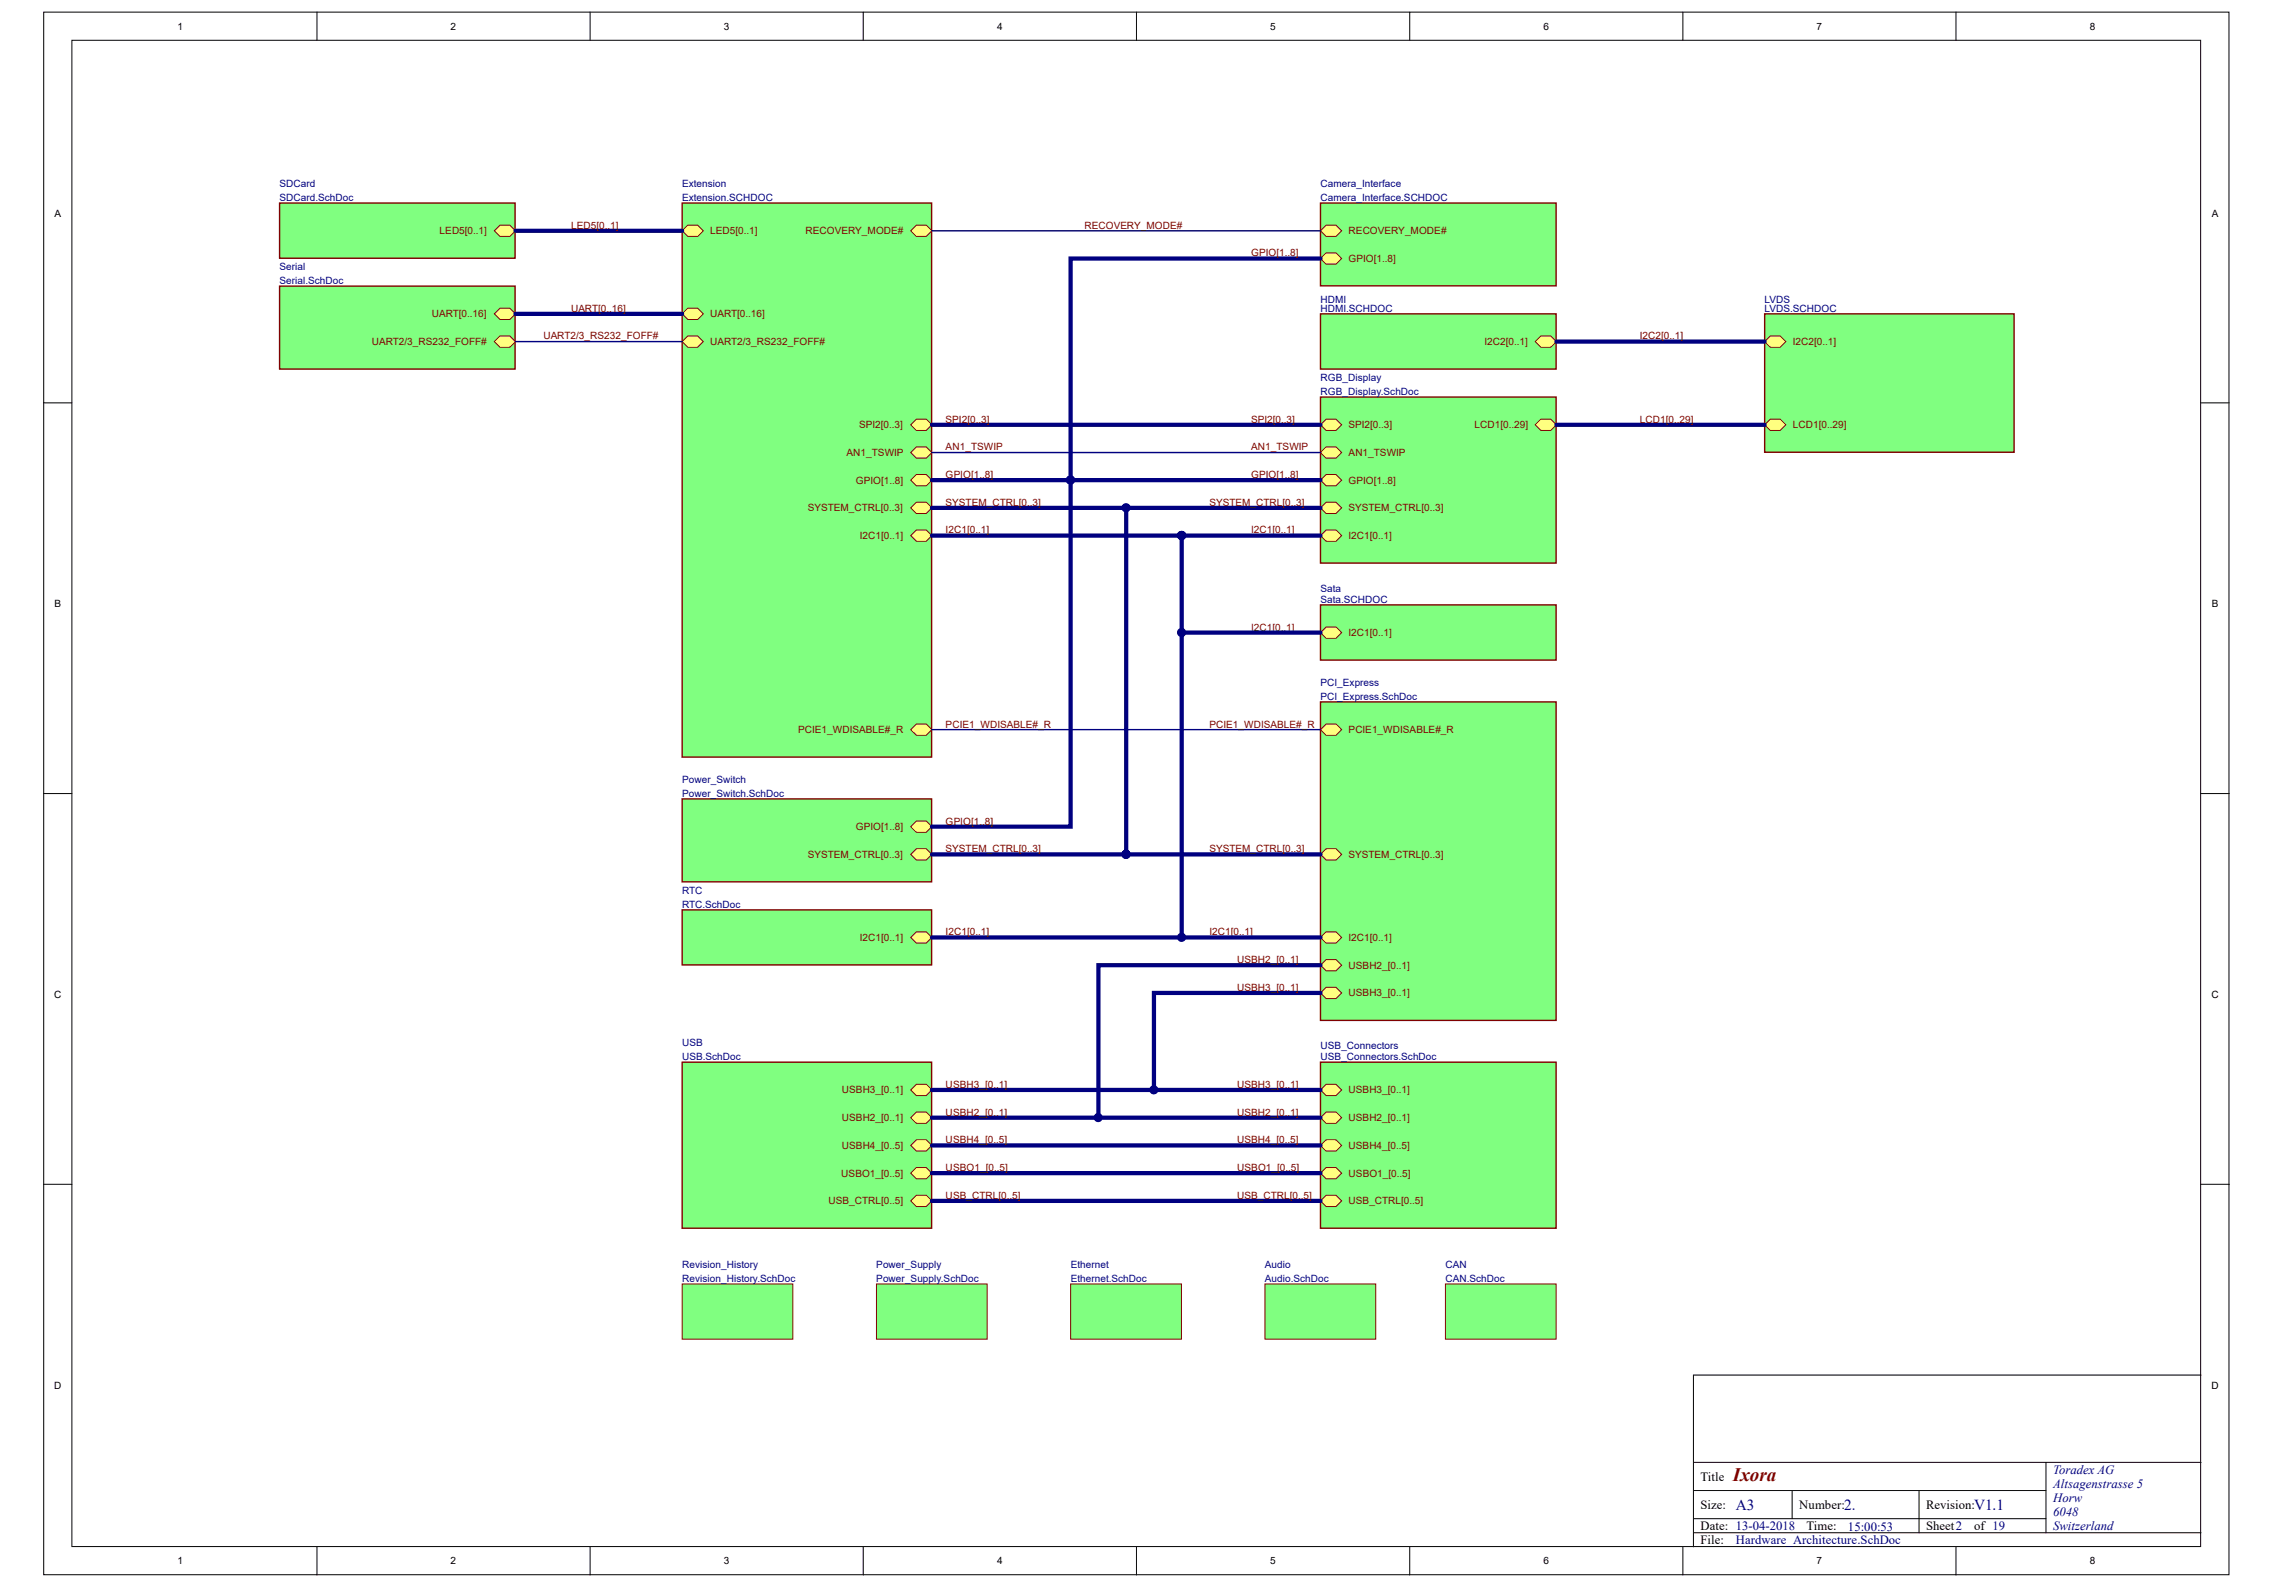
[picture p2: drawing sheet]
<svg xmlns="http://www.w3.org/2000/svg" width="289mm" height="202mm" viewBox="0 0 289 202" stroke-linecap="round" stroke-linejoin="round" font-family="sans-serif">
<defs><g id="words">
<text font-size="2.4" fill="#800000" x="220" y="188">Ixora</text>
<g font-size="1.9" fill="#000080">
<text x="220.4" y="191.7">A3</text>
<text x="234.1" y="191.7">2.</text>
<text x="250.6" y="191.7">V1.1</text>
</g>
<g font-size="1.6">
<text x="215.9" y="188">Title</text>
<text x="215.9" y="191.6">Size:</text>
<text x="228.4" y="191.6">Number:</text>
<text x="244.5" y="191.6">Revision:</text>
<text x="215.9" y="194.3">Date: 13-04-2018</text>
<text x="215.9" y="196">File:</text>
<text x="229.3" y="194.3">Time:</text>
<text x="244.5" y="194.3">Sheet2</text>
<text x="250.6" y="194.3">of 19</text>
</g>
<g font-size="1.6" fill="#000080">
<text x="260.6" y="187.1">Toradex AG</text>
<text x="260.6" y="188.9">Altsagenstrasse 5</text>
<text x="260.6" y="190.7">Horw</text>
<text x="220.4" y="196">Hardware_Architecture.SchDoc</text>
<text x="234.6" y="194.4">15:00:53</text>
<text x="260.6" y="192.5">6048</text>
<text x="260.6" y="194.3">Switzerland</text>
</g>
<g font-size="1.3">
<text x="22.5" y="3.8">1</text>
<text x="57.2" y="3.8">2</text>
<text x="91.9" y="3.8">3</text>
<text x="126.6" y="3.8">4</text>
<text x="161.2" y="3.8">5</text>
<text x="195.9" y="3.8">6</text>
<text x="230.6" y="3.8">7</text>
<text x="265.3" y="3.8">8</text>
<text x="6.9" y="27.5">A</text>
<text x="280.8" y="27.5">A</text>
<text x="6.9" y="77.1">B</text>
<text x="280.8" y="77.1">B</text>
<text x="6.9" y="126.7">C</text>
<text x="280.7" y="126.7">C</text>
<text x="6.9" y="176.3">D</text>
<text x="280.7" y="176.3">D</text>
<text x="22.5" y="198.6">1</text>
<text x="57.2" y="198.6">2</text>
<text x="91.9" y="198.6">3</text>
<text x="126.6" y="198.6">4</text>
<text x="161.2" y="198.6">5</text>
<text x="195.9" y="198.6">6</text>
<text x="230.6" y="198.6">7</text>
<text x="265.3" y="198.6">8</text>
</g>
<g font-size="1.3" fill="#000080">
<text x="35.5" y="23.7">SDCard</text>
<text x="86.6" y="23.7">Extension</text>
<text x="167.6" y="23.7">Camera_Interface</text>
<text x="35.5" y="25.5">SDCard.SchDoc</text>
<text x="86.6" y="25.5">Extension.SCHDOC</text>
<text x="167.6" y="25.5">Camera_Interface.SCHDOC</text>
<text x="35.5" y="34.3">Serial</text>
<text x="35.5" y="36.1">Serial.SchDoc</text>
<text x="167.6" y="38.5">HDMI</text>
<text x="167.6" y="39.6">HDMI.SCHDOC</text>
<text x="224" y="38.5">LVDS</text>
<text x="224" y="39.6">LVDS.SCHDOC</text>
<text x="167.6" y="48.4">RGB_Display</text>
<text x="167.6" y="50.2">RGB_Display.SchDoc</text>
<text x="167.6" y="75.1">Sata</text>
<text x="167.6" y="76.5">Sata.SCHDOC</text>
<text x="167.6" y="87.1">PCI_Express</text>
<text x="167.6" y="88.8">PCI_Express.SchDoc</text>
<text x="86.6" y="99.4">Power_Switch</text>
<text x="86.6" y="101.2">Power_Switch.SchDoc</text>
<text x="86.6" y="113.5">RTC</text>
<text x="86.6" y="115.3">RTC.SchDoc</text>
<text x="86.6" y="132.9">USB</text>
<text x="86.6" y="134.6">USB.SchDoc</text>
<text x="167.6" y="133.2">USB_Connectors</text>
<text x="167.6" y="134.6">USB_Connectors.SchDoc</text>
<text x="86.6" y="161">Revision_History</text>
<text x="111.2" y="161">Power_Supply</text>
<text x="135.9" y="161">Ethernet</text>
<text x="160.6" y="161">Audio</text>
<text x="183.5" y="161">CAN</text>
<text x="86.6" y="162.8">Revision_History.SchDoc</text>
<text x="111.2" y="162.8">Power_Supply.SchDoc</text>
<text x="135.9" y="162.8">Ethernet.SchDoc</text>
<text x="160.6" y="162.8">Audio.SchDoc</text>
<text x="183.5" y="162.8">CAN.SchDoc</text>
</g>
<g font-size="1.3" fill="#800000">
<text x="55.8" y="29.8">LED5[0..1]</text>
<text x="72.5" y="29">LED5[0..1]</text>
<text x="90.2" y="29.8">LED5[0..1]</text>
<text x="102.3" y="29.8">RECOVERY_MODE#</text>
<text x="137.7" y="29">RECOVERY_MODE#</text>
<text x="171.2" y="29.8">RECOVERY_MODE#</text>
<text x="158.8" y="32.5">GPIO[1..8]</text>
<text x="171.2" y="33.3">GPIO[1..8]</text>
<text x="54.8" y="40.3">UART[0..16]</text>
<text x="72.5" y="39.6">UART[0..16]</text>
<text x="90.2" y="40.3">UART[0..16]</text>
<text x="47.2" y="43.8">UART2/3_RS232_FOFF#</text>
<text x="69" y="43.1">UART2/3_RS232_FOFF#</text>
<text x="90.2" y="43.8">UART2/3_RS232_FOFF#</text>
<text x="188.4" y="43.8">I2C2[0..1]</text>
<text x="208.2" y="43.1">I2C2[0..1]</text>
<text x="227.6" y="43.8">I2C2[0..1]</text>
<text x="120" y="53.7">SPI2[0..3]</text>
<text x="158.8" y="53.7">SPI2[0..3]</text>
<text x="208.2" y="53.7">LCD1[0..29]</text>
<text x="107.5" y="57.9">AN1_TSWIP</text>
<text x="109.1" y="54.4">SPI2[0..3]</text>
<text x="120" y="57.2">AN1_TSWIP</text>
<text x="158.8" y="57.2">AN1_TSWIP</text>
<text x="171.2" y="57.9">AN1_TSWIP</text>
<text x="171.2" y="54.4">SPI2[0..3]</text>
<text x="187.2" y="54.4">LCD1[0..29]</text>
<text x="227.6" y="54.4">LCD1[0..29]</text>
<text x="102.6" y="64.9">SYSTEM_CTRL[0..3]</text>
<text x="108.7" y="61.4">GPIO[1..8]</text>
<text x="120" y="60.7">GPIO[1..8]</text>
<text x="120" y="64.2">SYSTEM_CTRL[0..3]</text>
<text x="153.5" y="64.2">SYSTEM_CTRL[0..3]</text>
<text x="158.8" y="60.7">GPIO[1..8]</text>
<text x="171.2" y="64.9">SYSTEM_CTRL[0..3]</text>
<text x="171.2" y="61.4">GPIO[1..8]</text>
<text x="109.2" y="68.4">I2C1[0..1]</text>
<text x="120" y="67.7">I2C1[0..1]</text>
<text x="158.8" y="67.7">I2C1[0..1]</text>
<text x="171.2" y="68.4">I2C1[0..1]</text>
<text x="158.8" y="80.1">I2C1[0..1]</text>
<text x="171.2" y="80.8">I2C1[0..1]</text>
<text x="101.3" y="93.1">PCIE1_WDISABLE#_R</text>
<text x="120" y="92.4">PCIE1_WDISABLE#_R</text>
<text x="153.5" y="92.4">PCIE1_WDISABLE#_R</text>
<text x="171.2" y="93.1">PCIE1_WDISABLE#_R</text>
<text x="108.7" y="105.4">GPIO[1..8]</text>
<text x="120" y="104.7">GPIO[1..8]</text>
<text x="102.6" y="108.9">SYSTEM_CTRL[0..3]</text>
<text x="120" y="108.2">SYSTEM_CTRL[0..3]</text>
<text x="153.5" y="108.2">SYSTEM_CTRL[0..3]</text>
<text x="171.2" y="108.9">SYSTEM_CTRL[0..3]</text>
<text x="109.2" y="119.5">I2C1[0..1]</text>
<text x="120" y="118.8">I2C1[0..1]</text>
<text x="153.5" y="118.8">I2C1[0..1]</text>
<text x="171.2" y="119.5">I2C1[0..1]</text>
<text x="157.1" y="125.8">USBH3_[0..1]</text>
<text x="157.1" y="122.3">USBH2_[0..1]</text>
<text x="171.2" y="123">USBH2_[0..1]</text>
<text x="171.2" y="126.5">USBH3_[0..1]</text>
<text x="106.9" y="142.4">USBH2_[0..1]</text>
<text x="106.9" y="138.8">USBH3_[0..1]</text>
<text x="120" y="138.1">USBH3_[0..1]</text>
<text x="120" y="141.7">USBH2_[0..1]</text>
<text x="157.1" y="138.1">USBH3_[0..1]</text>
<text x="157.1" y="141.7">USBH2_[0..1]</text>
<text x="171.2" y="138.8">USBH3_[0..1]</text>
<text x="171.2" y="142.4">USBH2_[0..1]</text>
<text x="106.8" y="149.4">USBO1_[0..5]</text>
<text x="106.9" y="145.9">USBH4_[0..5]</text>
<text x="120" y="145.2">USBH4_[0..5]</text>
<text x="120" y="148.7">USBO1_[0..5]</text>
<text x="157.1" y="145.2">USBH4_[0..5]</text>
<text x="157.1" y="148.7">USBO1_[0..5]</text>
<text x="171.2" y="149.4">USBO1_[0..5]</text>
<text x="171.2" y="145.9">USBH4_[0..5]</text>
<text x="105.2" y="152.9">USB_CTRL[0..5]</text>
<text x="120" y="152.2">USB_CTRL[0..5]</text>
<text x="157.1" y="152.2">USB_CTRL[0..5]</text>
<text x="171.2" y="152.9">USB_CTRL[0..5]</text>
</g>
</g></defs>
<g fill="#fff" stroke="#000" stroke-width=".13">
<path d="M5.5 1.5h277.5v198.4h-277.5z"/>
<path d="M9.1 5.1h270.3v191.3h-270.3z"/>
</g>
<g fill="none" stroke="#000" stroke-width=".13">
<path d="M40.2 1.5v3.6M74.9 1.5v3.6M109.6 1.5v3.6M144.3 1.5v3.6M179 1.5v3.6M213.6 1.5v3.6M248.3 1.5v3.6M5.5 51.2h3.6M279.4 51.2h3.6M5.5 100.8h3.6M279.4 100.8h3.6M5.5 150.4h3.6"/>
<path d="M279.4 150.4h3.6M279.4 174.6h-64.4v11.1M40.2 196.4v3.6M74.9 196.4v3.6M109.6 196.4v3.6M144.3 196.4v3.6M179 196.4v3.6M213.6 196.4v3.6M215 189.3h44.7M215 194.6h64.4M215 192.8h44.7M227.5 189.3v3.5"/>
<path d="M243.6 189.3v5.3M248.3 196.4v3.6M259.7 185.7v8.9M279.4 185.7h-64.4v10.7"/>
</g>
<path d="M160.6 163h14v7h-14z" fill="#80ff80" stroke="#800000" stroke-width=".13"/>
<path d="M167.6 25.8h29.9v10.5h-29.9z" fill="#80ff80" stroke="#800000" stroke-width=".18"/>
<g fill="#ffff80" stroke="#800000" stroke-width=".13">
<path d="M167.6 29.3l.7-.7h1.3l.7 .7-.7 .7h-1.3z" fill-rule="evenodd"/>
<path d="M167.6 32.8l.7-.7h1.3l.7 .7-.7 .7h-1.3z" fill-rule="evenodd"/>
</g>
<g fill="#80ff80" stroke="#800000" stroke-width=".13">
<path d="M183.5 163h14v7h-14z"/>
<path d="M135.9 163h14.1v7h-14.1z"/>
</g>
<path d="M167.6 89.1h29.9v40.5h-29.9z" fill="#80ff80" stroke="#800000" stroke-width=".18"/>
<g fill="#ffff80" stroke="#800000" stroke-width=".13">
<path d="M167.6 119l.7-.7h1.3l.7 .7-.7 .7h-1.3z" fill-rule="evenodd"/>
<path d="M167.6 122.6l.7-.8h1.3l.7 .8-.7 .7h-1.3z" fill-rule="evenodd"/>
<path d="M167.6 108.5l.7-.7h1.3l.7 .7-.7 .7h-1.3z" fill-rule="evenodd"/>
<path d="M167.6 92.6l.7-.7h1.3l.7 .7-.7 .8h-1.3z" fill-rule="evenodd"/>
<path d="M167.6 126.1l.7-.7h1.3l.7 .7-.7 .7h-1.3z" fill-rule="evenodd"/>
</g>
<path d="M111.3 163h14v7h-14z" fill="#80ff80" stroke="#800000" stroke-width=".13"/>
<path d="M86.6 101.4h31.7v10.6h-31.7z" fill="#80ff80" stroke="#800000" stroke-width=".18"/>
<g fill="#ffff80" stroke="#800000" stroke-width=".13">
<path d="M115.6 108.5l.7-.7h1.3l.7 .7-.7 .7h-1.3z" fill-rule="evenodd"/>
<path d="M115.6 105l.7-.8h1.3l.7 .8-.7 .7h-1.3z" fill-rule="evenodd"/>
</g>
<path d="M167.6 50.4h29.9v21.1h-29.9z" fill="#80ff80" stroke="#800000" stroke-width=".18"/>
<g fill="#ffff80" stroke="#800000" stroke-width=".13">
<path d="M194.9 53.9l.7-.7h1.3l.7 .7-.7 .8h-1.3z" fill-rule="evenodd"/>
<path d="M167.6 57.5l.7-.8h1.3l.7 .8-.7 .7h-1.3z" fill-rule="evenodd"/>
<path d="M167.6 64.5l.7-.7h1.3l.7 .7-.7 .7h-1.3z" fill-rule="evenodd"/>
<path d="M167.6 61l.7-.7h1.3l.7 .7-.7 .7h-1.3z" fill-rule="evenodd"/>
<path d="M167.6 53.9l.7-.7h1.3l.7 .7-.7 .8h-1.3z" fill-rule="evenodd"/>
<path d="M167.6 68l.7-.7h1.3l.7 .7-.7 .7h-1.3z" fill-rule="evenodd"/>
</g>
<path d="M86.6 115.5h31.7v7h-31.7z" fill="#80ff80" stroke="#800000" stroke-width=".18"/>
<path d="M115.6 119l.7-.7h1.3l.7 .7-.7 .7h-1.3z" fill-rule="evenodd" fill="#ffff80" stroke="#800000" stroke-width=".13"/>
<path d="M167.6 76.8h29.9v7h-29.9z" fill="#80ff80" stroke="#800000" stroke-width=".18"/>
<path d="M167.6 80.3l.7-.7h1.3l.7 .7-.7 .7h-1.3z" fill-rule="evenodd" fill="#ffff80" stroke="#800000" stroke-width=".13"/>
<path d="M35.5 25.8h29.9v7h-29.9z" fill="#80ff80" stroke="#800000" stroke-width=".18"/>
<path d="M62.8 29.3l.7-.7h1.2l.7 .7-.7 .7h-1.2z" fill-rule="evenodd" fill="#ffff80" stroke="#800000" stroke-width=".13"/>
<path d="M35.5 36.3h29.9v10.6h-29.9z" fill="#80ff80" stroke="#800000" stroke-width=".18"/>
<g fill="#ffff80" stroke="#800000" stroke-width=".13">
<path d="M62.8 39.9l.7-.8h1.2l.7 .8-.7 .7h-1.2z" fill-rule="evenodd"/>
<path d="M62.8 43.4l.7-.7h1.2l.7 .7-.7 .7h-1.2z" fill-rule="evenodd"/>
</g>
<path d="M86.6 25.8h31.7v70.3h-31.7z" fill="#80ff80" stroke="#800000" stroke-width=".18"/>
<g fill="#ffff80" stroke="#800000" stroke-width=".13">
<path d="M115.6 57.5l.7-.8h1.3l.7 .8-.7 .7h-1.3z" fill-rule="evenodd"/>
<path d="M115.6 61l.7-.7h1.3l.7 .7-.7 .7h-1.3z" fill-rule="evenodd"/>
<path d="M86.6 39.9l.7-.8h1.3l.7 .8-.7 .7h-1.3z" fill-rule="evenodd"/>
<path d="M115.6 68l.7-.7h1.3l.7 .7-.7 .7h-1.3z" fill-rule="evenodd"/>
<path d="M115.6 64.5l.7-.7h1.3l.7 .7-.7 .7h-1.3z" fill-rule="evenodd"/>
<path d="M115.6 29.3l.7-.7h1.3l.7 .7-.7 .7h-1.3z" fill-rule="evenodd"/>
<path d="M86.6 43.4l.7-.7h1.3l.7 .7-.7 .7h-1.3z" fill-rule="evenodd"/>
<path d="M115.6 92.6l.7-.7h1.3l.7 .7-.7 .8h-1.3z" fill-rule="evenodd"/>
<path d="M86.6 29.3l.7-.7h1.3l.7 .7-.7 .7h-1.3z" fill-rule="evenodd"/>
<path d="M115.6 53.9l.7-.7h1.3l.7 .7-.7 .8h-1.3z" fill-rule="evenodd"/>
</g>
<path d="M167.6 134.9h29.9v21.1h-29.9z" fill="#80ff80" stroke="#800000" stroke-width=".18"/>
<g fill="#ffff80" stroke="#800000" stroke-width=".13">
<path d="M167.6 149l.7-.8h1.3l.7 .8-.7 .7h-1.3z" fill-rule="evenodd"/>
<path d="M167.6 145.4l.7-.7h1.3l.7 .7-.7 .8h-1.3z" fill-rule="evenodd"/>
<path d="M167.6 138.4l.7-.7h1.3l.7 .7-.7 .7h-1.3z" fill-rule="evenodd"/>
<path d="M167.6 152.5l.7-.7h1.3l.7 .7-.7 .7h-1.3z" fill-rule="evenodd"/>
<path d="M167.6 141.9l.7-.7h1.3l.7 .7-.7 .7h-1.3z" fill-rule="evenodd"/>
</g>
<path d="M86.6 134.9h31.7v21.1h-31.7z" fill="#80ff80" stroke="#800000" stroke-width=".18"/>
<g fill="#ffff80" stroke="#800000" stroke-width=".13">
<path d="M115.6 141.9l.7-.7h1.3l.7 .7-.7 .7h-1.3z" fill-rule="evenodd"/>
<path d="M115.6 149l.7-.8h1.3l.7 .8-.7 .7h-1.3z" fill-rule="evenodd"/>
<path d="M115.6 145.4l.7-.7h1.3l.7 .7-.7 .8h-1.3z" fill-rule="evenodd"/>
<path d="M115.6 138.4l.7-.7h1.3l.7 .7-.7 .7h-1.3z" fill-rule="evenodd"/>
<path d="M115.6 152.5l.7-.7h1.3l.7 .7-.7 .7h-1.3z" fill-rule="evenodd"/>
</g>
<path d="M224 39.9h31.7v17.5h-31.7z" fill="#80ff80" stroke="#800000" stroke-width=".18"/>
<g fill="#ffff80" stroke="#800000" stroke-width=".13">
<path d="M224 53.9l.7-.7h1.3l.7 .7-.7 .8h-1.3z" fill-rule="evenodd"/>
<path d="M224 43.4l.7-.7h1.3l.7 .7-.7 .7h-1.3z" fill-rule="evenodd"/>
</g>
<path d="M167.6 39.9h29.9v7h-29.9z" fill="#80ff80" stroke="#800000" stroke-width=".18"/>
<path d="M194.9 43.4l.7-.7h1.3l.7 .7-.7 .7h-1.3z" fill-rule="evenodd" fill="#ffff80" stroke="#800000" stroke-width=".13"/>
<path d="M197.6 53.9h26.4" fill="none" stroke="#000080" stroke-width=".54"/>
<path d="M86.6 163h14v7h-14z" fill="#80ff80" stroke="#800000" stroke-width=".13"/>
<path d="M118.3 29.3h49.3M65.4 43.4h21.2M118.3 57.5h49.3M118.3 92.6h49.3" fill="none" stroke="#000080" stroke-width=".18"/>
<g fill="none" stroke="#000080" stroke-width=".54">
<path d="M65.4 29.3h21.2M65.4 39.9h21.2M167.6 32.8h-31.7v72.2h-17.6M118.3 53.9h49.3M197.6 43.4h26.4M118.3 61h49.3M118.3 64.5h49.3M118.3 68h49.3M143 64.5v44M150 68v51M150 80.3h17.6M118.3 119h49.3"/>
<path d="M118.3 108.5h49.3M118.3 138.4h49.3M167.6 126.1h-21.1v12.3M167.6 122.6h-28.2v19.3M118.3 141.9h49.3M118.3 145.4h49.3M118.3 149h49.3M118.3 152.5h49.3"/>
</g>
<g fill="#000080" stroke="#000080" stroke-width=".13">
<circle cx="146.5" cy="138.4" r=".52"/>
<circle cx="139.4" cy="141.9" r=".51"/>
<circle cx="135.9" cy="60.9" r=".52"/>
<circle cx="142.9" cy="108.5" r=".52"/>
<circle cx="142.9" cy="64.5" r=".52"/>
<circle cx="150" cy="68" r=".52"/>
<circle cx="150" cy="119" r=".52"/>
<circle cx="150" cy="80.3" r=".52"/>
</g>
<use href="#words"/>
</svg>
